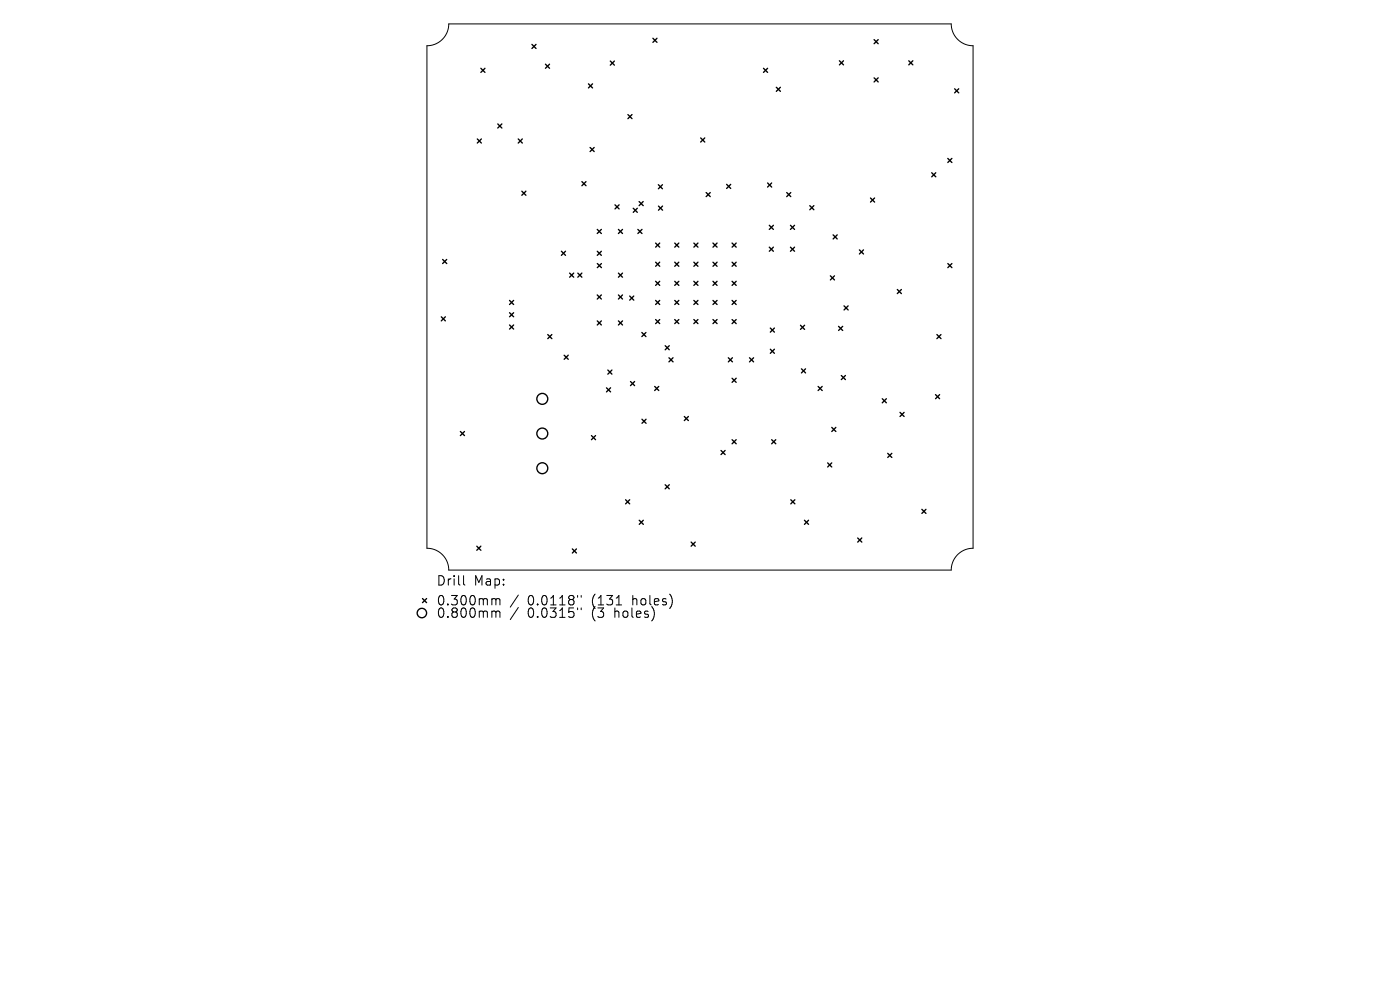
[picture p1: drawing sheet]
<svg xmlns="http://www.w3.org/2000/svg" width="297mm" height="210mm" viewBox="0 0 297 210" stroke-linecap="round" stroke-linejoin="round" font-family="sans-serif">
<defs><g id="words">
<g font-size="2.8">
<text x="92.5" y="124.5">Drill</text>
<text x="100.5" y="124.5">Map:</text>
<text x="92.5" y="128.7">0.300mm</text>
<text x="92.5" y="131.3">0.800mm</text>
<text x="111.9" y="128.7">0.0118&quot;</text>
<text x="111.9" y="131.3">0.0315&quot;</text>
<text x="125.7" y="128.7">(131</text>
<text x="125.7" y="131.3">(3</text>
<text x="130.6" y="131.3">holes)</text>
<text x="134.4" y="128.7">holes)</text>
</g>
</g></defs>
<g fill="none" stroke="#000" stroke-width=".21">
<path d="M90.6 9.7a4.6 4.6 0 0 0 4.6-4.6h106.6a4.6 4.6 0 0 0 4.6 4.6v106.6a4.6 4.6 0 0 0-4.6 4.6h-106.6a4.6 4.6 0 0 0-4.6-4.6zM98.3 122.1v1.7l.3 .3M104.6 127h.3l.3 .3M104.6 129.6h.3l.3 .3M105.2 127.3l.3-.3 .5 .1 .1 1.2M105.2 127.3v1M105.2 129.9v1.1M105.2 129.9l.3-.3 .5 .1 .1 1.3M110 126.2l-1.8 2.6M110 128.9l-1.8 2.5M122.5 126.3v.4M122.5 129v.3"/>
<path d="M123.3 126.3v.4M123.3 129v.3M130.7 128.3h1.2"/>
</g>
<g fill="none" stroke="#000" stroke-width=".29">
<path d="M102 14.5l.9 .9M102.9 14.5l-.9 .9M112.8 9.4l.9 .9M113.7 9.4l-.9 .9M115.7 13.6l.9 .9M116.6 13.6l-.9 .9M124.8 17.8l.9 .9M125.7 17.8l-.9 .9M129.5 13l.8 .8M130.3 13l-.8 .8M138.5 8.1l.9 .9M139.4 8.1l-.9 .9"/>
<path d="M162 14.5l.8 .9M162.8 14.5l-.8 .9M164.7 18.5l.9 .9M165.6 18.5l-.9 .9M178.1 12.9l.8 .9M178.9 12.9l-.8 .9M185.4 8.4l.9 .9M185.4 16.5l.9 .9M186.3 8.4l-.9 .9M186.3 16.5l-.9 .9M192.8 12.9l.9 .9M193.7 12.9l-.9 .9"/>
<path d="M202.5 18.8l.9 .9M203.4 18.8l-.9 .9M101.3 29.5l.8 .8M102.1 29.5l-.8 .8M105.6 26.3l.9 .9M106.5 26.3l-.9 .9M109.9 29.5l.9 .8M110.8 29.5l-.9 .8M123.4 38.5l.9 .9M124.3 38.5l-.9 .9M125.2 31.3l.9 .9M126.1 31.3l-.9 .9"/>
<path d="M133.2 24.3l.9 .9M134.1 24.3l-.9 .9M139.7 39.2l.8 .8M140.5 39.2l-.8 .8M148.6 29.3l.9 .8M149.5 29.3l-.9 .8M154.1 39.1l.9 .9M155 39.1l-.9 .9M162.8 38.8l.9 .9M163.7 38.8l-.9 .9M197.7 36.6l.8 .9M198.5 36.6l-.8 .9"/>
<path d="M201.1 33.6l.8 .9M201.9 33.6l-.8 .9M93.9 55l.9 .9M94.8 55l-.9 .9M110.7 40.6l.9 .8M111.6 40.6l-.9 .8M119.1 53.3l.9 .9M120 53.3l-.9 .9M120.8 57.9l.9 .9M121.7 57.9l-.9 .9M122.6 57.9l.8 .9M123.4 57.9l-.8 .9"/>
<path d="M126.7 48.7l.9 .8M126.7 53.3l.9 .9M126.7 55.9l.9 .9M127.6 48.7l-.9 .8M127.6 53.3l-.9 .9M127.6 55.9l-.9 .9M130.5 43.5l.8 .8M131.2 48.7l.9 .8M131.2 57.9l.9 .9M131.3 43.5l-.8 .8M132.1 48.7l-.9 .8M132.1 57.9l-.9 .9"/>
<path d="M134.3 44.2l.9 .8M135.2 44.2l-.9 .8M135.3 48.7l.9 .8M135.6 42.8l.9 .8M136.2 48.7l-.9 .8M136.5 42.8l-.9 .8M139.1 59.7l.9 .8M139.1 51.6l.9 .8M139.1 55.6l.9 .9M139.7 43.7l.9 .9M140 51.6l-.9 .8M140 55.6l-.9 .9"/>
<path d="M140 59.7l-.9 .8M140.6 43.7l-.9 .9M143.1 55.6l.9 .9M143.1 59.7l.9 .8M143.1 51.6l.9 .8M144 51.6l-.9 .8M144 55.6l-.9 .9M144 59.7l-.9 .8M147.2 59.7l.9 .8M147.2 55.6l.9 .9M147.2 51.6l.9 .8M148.1 51.6l-.9 .8"/>
<path d="M148.1 55.6l-.9 .9M148.1 59.7l-.9 .8M149.8 40.8l.9 .9M150.7 40.8l-.9 .9M151.3 59.7l.8 .8M151.3 55.6l.8 .9M151.3 51.6l.8 .8M152.1 59.7l-.8 .8M152.1 51.6l-.8 .8M152.1 55.6l-.8 .9M155.3 59.7l.9 .8M155.3 55.6l.9 .9"/>
<path d="M155.3 51.6l.9 .8M156.2 55.6l-.9 .9M156.2 51.6l-.9 .8M156.2 59.7l-.9 .8M163.2 47.8l.9 .9M163.2 52.4l.9 .9M164.1 47.8l-.9 .9M164.1 52.4l-.9 .9M166.9 40.8l.9 .9M167.7 47.8l.9 .9M167.7 52.4l.9 .9M167.8 40.8l-.9 .9"/>
<path d="M168.6 47.8l-.9 .9M168.6 52.4l-.9 .9M171.8 43.6l.9 .9M172.7 43.6l-.9 .9M176.2 58.5l.8 .9M176.7 49.8l.9 .9M177 58.5l-.8 .9M177.6 49.8l-.9 .9M182.3 53l.9 .9M183.2 53l-.9 .9M184.7 42l.8 .9M185.5 42l-.8 .9"/>
<path d="M201.1 55.9l.8 .9M201.9 55.9l-.8 .9M93.6 67.2l.9 .9M94.5 67.2l-.9 .9M108.1 63.7l.9 .9M108.1 66.3l.9 .9M108.1 68.9l.9 .9M109 63.7l-.9 .9M109 66.3l-.9 .9M109 68.9l-.9 .9M116.2 71l.9 .8M117.1 71l-.9 .8"/>
<path d="M119.7 75.3l.8 .9M120.5 75.3l-.8 .9M126.7 62.6l.9 .8M126.7 68.1l.9 .8M127.6 62.6l-.9 .8M127.6 68.1l-.9 .8M128.9 78.5l.9 .9M129.8 78.5l-.9 .9M131.2 62.6l.9 .8M131.2 68.1l.9 .8M132.1 62.6l-.9 .8M132.1 68.1l-.9 .8"/>
<path d="M133.6 62.8l.9 .9M134.5 62.8l-.9 .9M136.2 70.5l.8 .9M137 70.5l-.8 .9M139.1 63.7l.9 .9M139.1 67.8l.9 .9M140 63.7l-.9 .9M140 67.8l-.9 .9M141.1 73.3l.9 .9M141.9 75.9l.9 .9M142 73.3l-.9 .9M142.8 75.9l-.9 .9"/>
<path d="M143.1 63.7l.9 .9M143.1 67.8l.9 .9M144 67.8l-.9 .9M144 63.7l-.9 .9M147.2 67.8l.9 .9M147.2 63.7l.9 .9M148.1 63.7l-.9 .9M148.1 67.8l-.9 .9M151.3 63.7l.8 .9M151.3 67.8l.8 .9M152.1 63.7l-.8 .9M152.1 67.8l-.8 .9"/>
<path d="M154.5 75.9l.9 .9M155.3 67.8l.9 .9M155.3 63.7l.9 .9M155.4 75.9l-.9 .9M156.2 63.7l-.9 .9M156.2 67.8l-.9 .9M159 75.9l.9 .9M159.9 75.9l-.9 .9M163.4 69.6l.9 .9M163.4 74.1l.9 .9M164.3 69.6l-.9 .9M164.3 74.1l-.9 .9"/>
<path d="M169.8 69l.9 .9M170 78.2l.9 .9M170.7 69l-.9 .9M170.9 78.2l-.9 .9M177.9 69.2l.9 .9M178.5 79.7l.8 .8M178.8 69.2l-.9 .9M179.1 64.9l.8 .9M179.3 79.7l-.8 .8M179.9 64.9l-.8 .9M190.4 61.4l.8 .9M191.2 61.4l-.8 .9"/>
<path d="M198.8 71l.8 .8M199.6 71l-.8 .8M97.7 91.5l.8 .9M98.5 91.5l-.8 .9M125.5 92.4l.8 .9M126.3 92.4l-.8 .9M128.7 82.3l.8 .8M129.5 82.3l-.8 .8M133.8 80.9l.8 .9M134.6 80.9l-.8 .9M136.2 88.9l.9 .9M137.1 88.9l-.9 .9"/>
<path d="M138.9 82l.9 .8M139.8 82l-.9 .8M145.2 88.3l.8 .9M146 88.3l-.8 .9M153 95.6l.8 .8M153.8 95.6l-.8 .8M155.3 80.2l.9 .9M155.3 93.3l.9 .8M156.2 80.2l-.9 .9M156.2 93.3l-.9 .8M163.7 93.3l.9 .8M164.6 93.3l-.9 .8"/>
<path d="M173.6 82l.8 .8M174.4 82l-.8 .8M175.6 98.2l.9 .9M176.5 98.2l-.9 .9M176.5 90.7l.8 .8M177.3 90.7l-.8 .8M187.2 84.6l.8 .8M188 84.6l-.8 .8M188.3 96.2l.9 .8M189.2 96.2l-.9 .8M190.9 87.5l.9 .8M191.8 87.5l-.9 .8"/>
<path d="M198.5 83.7l.8 .9M199.3 83.7l-.8 .9M101.1 115.9l.9 .8M102 115.9l-.9 .8M121.4 116.4l.9 .9M122.3 116.4l-.9 .9M132.7 106l.9 .9M133.6 106l-.9 .9M135.6 110.4l.9 .8M136.5 110.4l-.9 .8M141.1 102.8l.9 .9M142 102.8l-.9 .9"/>
<path d="M146.6 115l.9 .9M147.5 115l-.9 .9M167.8 106l.8 .9M168.6 106l-.8 .9M170.7 110.4l.8 .8M171.5 110.4l-.8 .8M182 114.1l.8 .9M182.8 114.1l-.8 .9M195.6 108l.8 .9M196.4 108l-.8 .9M89.6 127l.9 .8M90.5 127l-.9 .8"/>
<circle cx="115" cy="92" r="1.16"/>
<circle cx="115" cy="84.6" r="1.16"/>
<circle cx="115" cy="99.3" r="1.16"/>
<circle cx="89.5" cy="130" r="1"/>
</g>
<use href="#words"/>
</svg>
